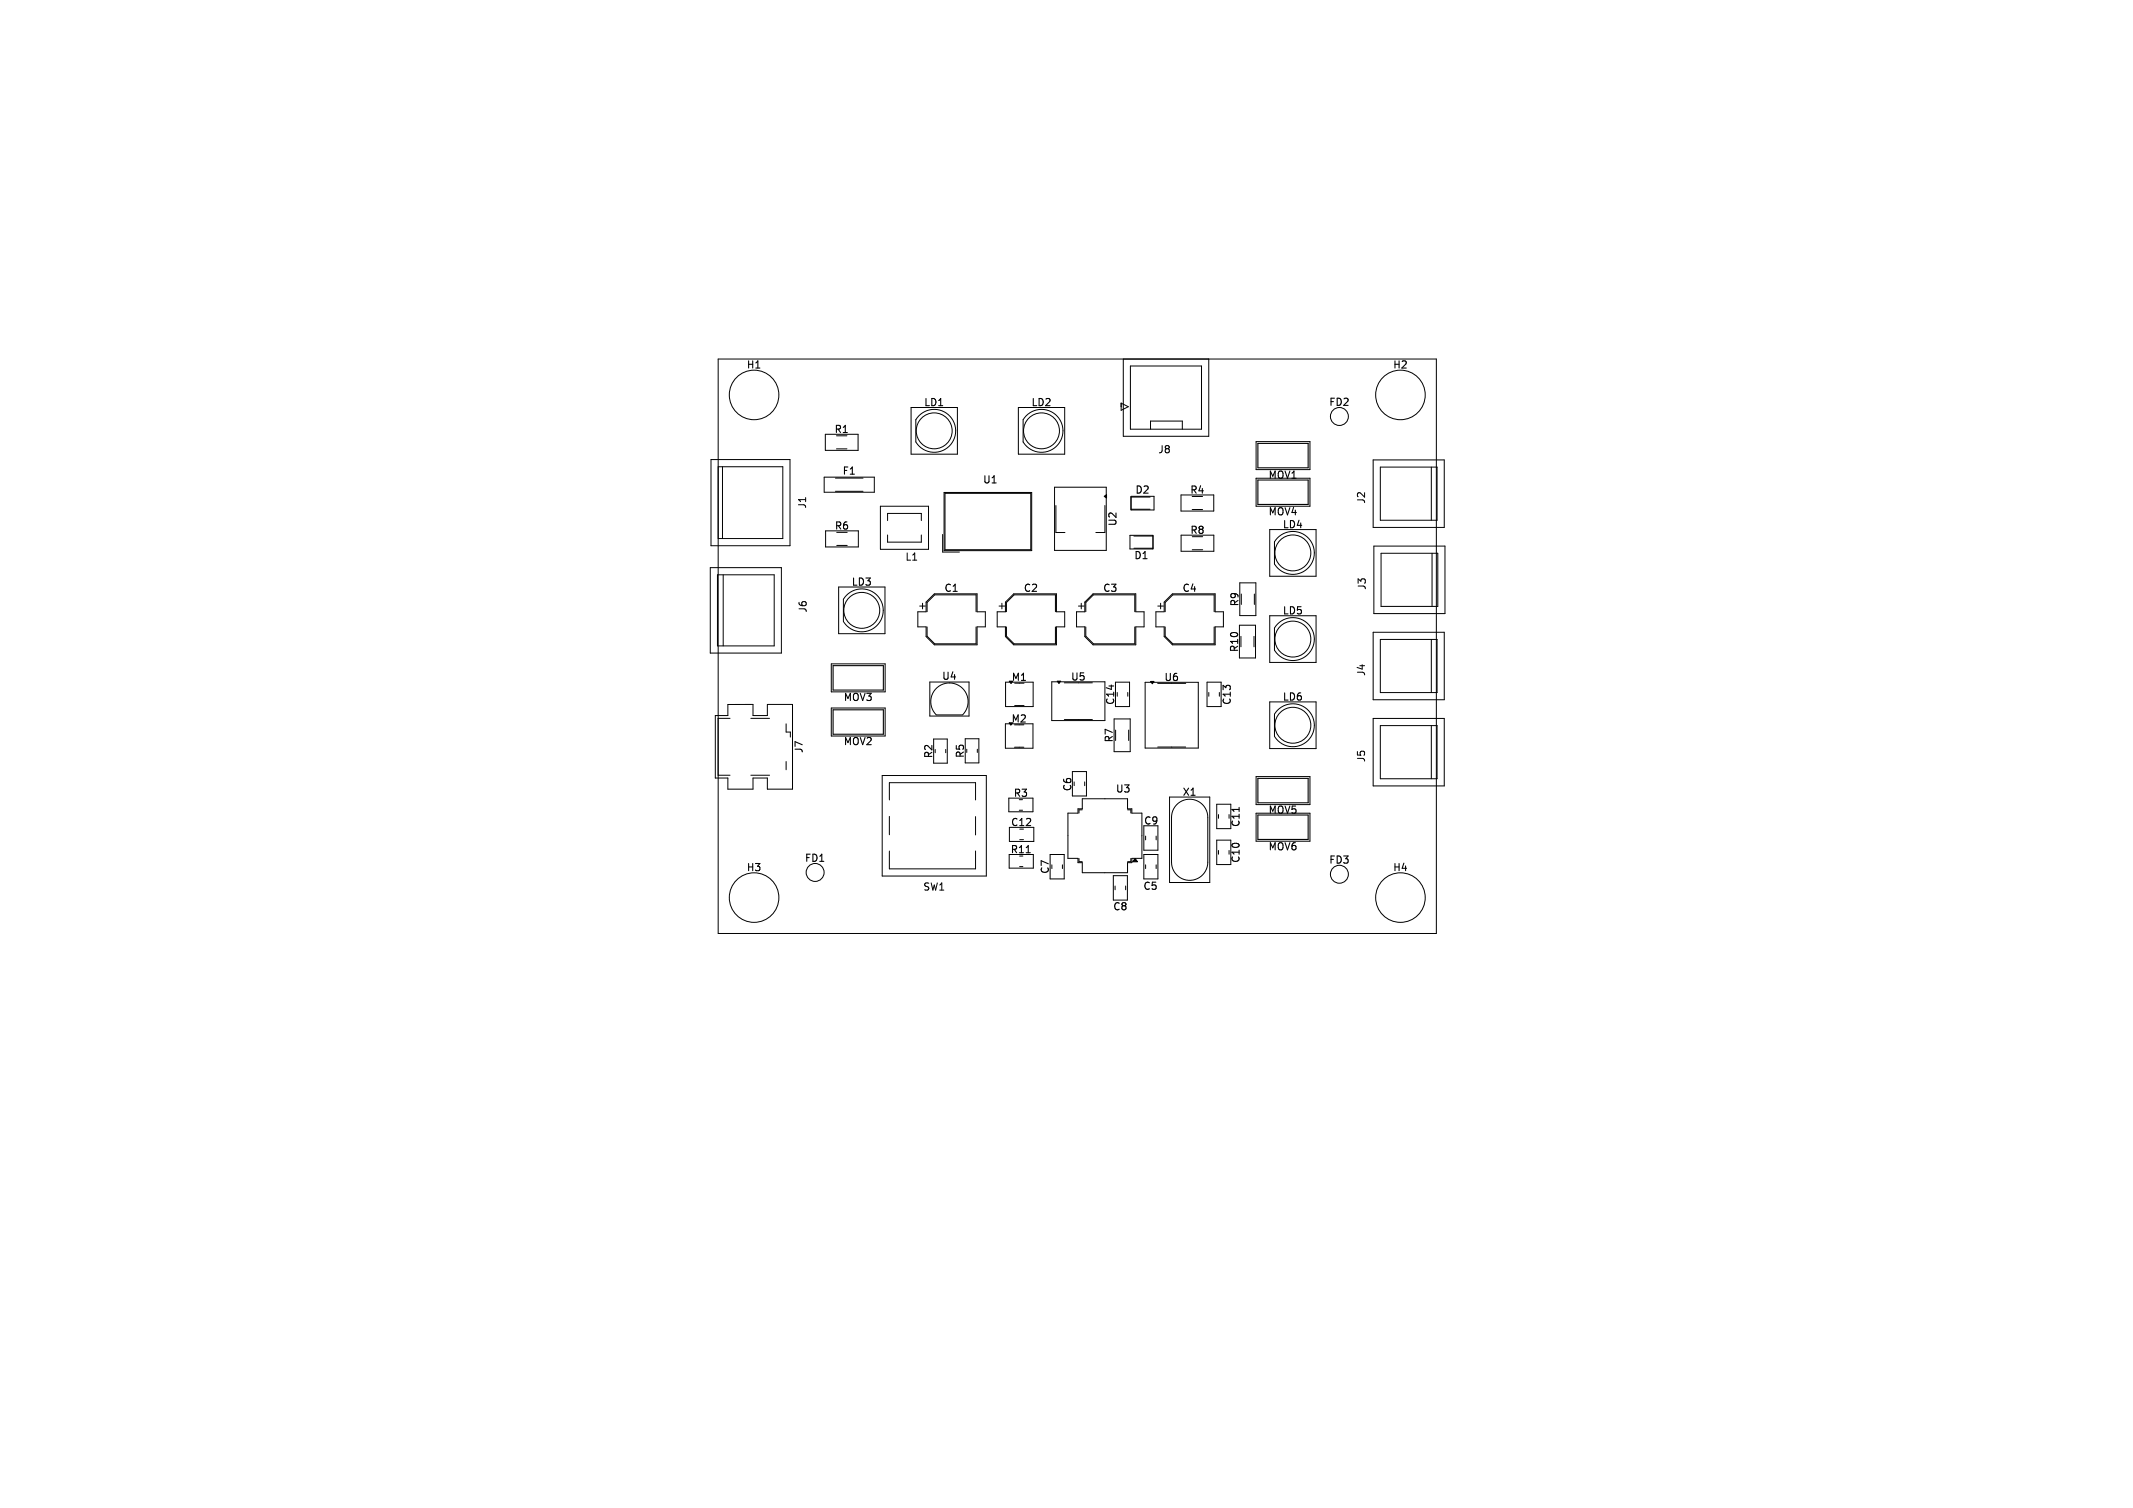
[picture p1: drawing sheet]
<svg xmlns="http://www.w3.org/2000/svg" width="297mm" height="210mm" viewBox="0 0 297 210" stroke-linecap="round" stroke-linejoin="round" font-family="sans-serif">
<defs><g id="words">
<g font-size="1.4">
<text x="103.9" y="51.5">H1</text>
<text x="193.9" y="51.5">H2</text>
<text x="128.6" y="56.8">LD1</text>
<text x="143.5" y="56.8">LD2</text>
<text x="185" y="56.7">FD2</text>
<text x="116.1" y="60.5">R1</text>
<text x="161.2" y="63.3">J8</text>
<text x="112.4" y="70.9" transform="rotate(-90 112.4 70.9)">J1</text>
<text x="117.2" y="66.3">F1</text>
<text x="136.8" y="67.5">U1</text>
<text x="158" y="68.9">D2</text>
<text x="165.6" y="69">R4</text>
<text x="176.5" y="72">MOV4</text>
<text x="176.5" y="66.9">MOV1</text>
<text x="190.2" y="70.2" transform="rotate(-90 190.2 70.2)">J2</text>
<text x="116.1" y="74">R6</text>
<text x="155.7" y="73.4" transform="rotate(-90 155.7 73.4)">U2</text>
<text x="165.6" y="74.6">R8</text>
<text x="178.5" y="73.8">LD4</text>
<text x="118.5" y="81.8">LD3</text>
<text x="126" y="78.2">L1</text>
<text x="131.4" y="82.6">C1</text>
<text x="142.4" y="82.6">C2</text>
<text x="153.5" y="82.6">C3</text>
<text x="157.8" y="78.1">D1</text>
<text x="164.5" y="82.6">C4</text>
<text x="190.3" y="82.2" transform="rotate(-90 190.3 82.2)">J3</text>
<text x="112.5" y="85.4" transform="rotate(-90 112.5 85.4)">J6</text>
<text x="172.7" y="84.6" transform="rotate(-90 172.7 84.6)">R9</text>
<text x="178.5" y="85.8">LD5</text>
<text x="131.1" y="94.9">U4</text>
<text x="140.8" y="95">M1</text>
<text x="149" y="95">U5</text>
<text x="162" y="95">U6</text>
<text x="172.6" y="90.9" transform="rotate(-90 172.6 90.9)">R10</text>
<text x="190.2" y="94.2" transform="rotate(-90 190.2 94.2)">J4</text>
<text x="117.4" y="97.8">MOV3</text>
<text x="140.7" y="100.8">M2</text>
<text x="155.3" y="98.3" transform="rotate(-90 155.3 98.3)">C14</text>
<text x="171.6" y="98.3" transform="rotate(-90 171.6 98.3)">C13</text>
<text x="178.5" y="97.8">LD6</text>
<text x="112" y="105" transform="rotate(-90 112 105)">J7</text>
<text x="117.4" y="104">MOV2</text>
<text x="130" y="105.7" transform="rotate(-90 130 105.7)">R2</text>
<text x="134.4" y="105.7" transform="rotate(-90 134.4 105.7)">R5</text>
<text x="155.2" y="103.5" transform="rotate(-90 155.2 103.5)">R7</text>
<text x="190.2" y="106.2" transform="rotate(-90 190.2 106.2)">J5</text>
<text x="141" y="111.2">R3</text>
<text x="149.4" y="110.3" transform="rotate(-90 149.4 110.3)">C6</text>
<text x="155.3" y="110.6">U3</text>
<text x="164.6" y="111">X1</text>
<text x="176.5" y="113.5">MOV5</text>
<text x="140.6" y="119">R11</text>
<text x="140.7" y="115.2">C12</text>
<text x="159.2" y="115">C9</text>
<text x="172.8" y="115.3" transform="rotate(-90 172.8 115.3)">C11</text>
<text x="176.5" y="118.6">MOV6</text>
<text x="103.9" y="121.5">H3</text>
<text x="112" y="120.2">FD1</text>
<text x="128.5" y="124.2">SW1</text>
<text x="146.2" y="121.8" transform="rotate(-90 146.2 121.8)">C7</text>
<text x="159.1" y="124.1">C5</text>
<text x="172.8" y="120.3" transform="rotate(-90 172.8 120.3)">C10</text>
<text x="185" y="120.5">FD3</text>
<text x="193.9" y="121.5">H4</text>
<text x="154.9" y="127">C8</text>
</g>
</g></defs>
<path d="M175.2 61.7h7v3.4h-7zM175.2 66.9h7v3.4h-7zM116 92.7h7v3.4h-7zM116 98.8h7v3.4h-7zM142.9 118.8h.6M172.5 112.4v.6M175.2 108.4h7v3.4h-7zM175.2 113.5h7v3.4h-7z" fill="none" stroke="#000" stroke-width=".15"/>
<g fill="none" stroke="#000" stroke-width=".14">
<path d="M100 50h100v80h-100zM126.9 56.7h6.4v6.6h-6.4zM127.9 57.9a2.99 2.99 0 0 1 4.4 .1 2.99 2.99 0 0 1-.5 4.4 2.99 2.99 0 0 1-4.3-.9v-3zM141.8 56.7h6.4v6.6h-6.4zM142.9 57.9a2.99 2.99 0 0 1 4.4 .1 2.99 2.99 0 0 1-.5 4.4 2.99 2.99 0 0 1-4.3-.9v-3zM156.1 56.1l1 .5-1 .5zM156.4 50v10.8h11.9v-10.8M157.4 51h9.9v8.8h-9.9zM160.2 59.8v-1.2h4.4v1.2M98.9 79h9.9v12h-9.9zM99 64h11v12h-11zM100 65h9v10h-9"/>
<path d="M100.6 65v10M114.8 66.4h6.9v2.2h-6.9zM114.9 60.5h4.6v2.2h-4.6zM115 73.9h4.5v2.3h-4.5zM116.3 66.6h3.9M116.3 68.4h3.9M116.5 62.5h1.4M116.5 76h1.5M122.6 70.5h6.7v6h-6.7zM123.6 72.5v-1h4.7v1M123.6 74.5v1h4.7v-1M131.3 74.4v2.5h2.3"/>
<path d="M131.5 68.6h12.2v8.1h-12.2zM131.6 68.7h11.9v7.9h-11.9zM146.8 67.9h7.2v8.8h-7.2zM147 70.4v3.8h1.3M153.8 70.4v3.8h-1.2M157.3 74.6h3.2v1.8h-3.2zM157.5 69.2h2.6M157.5 70.9h2.6M157.5 69.1h3.2v1.9h-3.2zM157.9 76.4h2.6M157.9 74.7h2.6M164.4 68.9h4.6v2.3h-4.6z"/>
<path d="M164.5 74.5h4.5v2.3h-4.5zM166 71h1.5M166 76.6h1.5M174.9 66.6h7.5v3.9h-7.5zM174.9 61.5h7.5v3.9h-7.5zM176.8 73.7h6.5v6.6h-6.5zM177.9 74.9a2.99 2.99 0 0 1 4.4 .1 2.99 2.99 0 0 1-.5 4.4 2.99 2.99 0 0 1-4.3-.9v-3zM191.2 64h9.9v9.4h-9.9zM191.3 76h9.9v9.4h-9.9zM192.2 65h7.9v7.4h-7.9zM192.3 77h7.9v7.4h-7.9zM199.3 65v7.4"/>
<path d="M199.4 77v7.4M99.6 99.7h1.8v-1.6h3.4v1.6h2v-1.6h3.6v11.8h-3.6v-1.5h-2v1.5h-3.4v-1.5h-1.8zM99.9 80h7.9v10h-7.9zM100.7 80v10M115.8 92.4h7.4v4h-7.4zM115.8 98.6h7.4v3.9h-7.4zM116.8 81.7h6.4v6.6h-6.4zM117.9 82.9a2.99 2.99 0 0 1 4.4 .1 2.99 2.99 0 0 1-.6 4.4 2.99 2.99 0 0 1-4.3-.9v-3zM128.1 84.4h.7M128.5 84v.8M128.9 83.8l1.2-1.1h6v2.5h1.1v2.1h-1.1v2.5h-6l-1.2-1.1v-1.4h-1.1v-2.1h1.1zM129.1 85.2v-1.3l1.1-1.1h5.7v2.4"/>
<path d="M129.1 87.3v1.3l1.1 1.1h5.7v-2.4M129.5 95h5.4v4.7h-5.4zM130.4 99.5a2.6 2.6 0 0 1 0-3.6 2.6 2.6 0 0 1 3.6 0 2.6 2.6 0 0 1 0 3.6M130.4 99.6h3.6M139.1 84.4h.8M139.5 84v.8M140 83.8l1.2-1.1h5.9v2.5h1.1v2.1h-1.1v2.5h-5.9l-1.2-1.1v-1.4h-1.1v-2.1h1.1zM140 95h3.9v3.4h-3.9zM140.1 85.2v-1.3l1.1-1.1h5.8v2.4M140.1 87.3v1.3l1.1 1.1h5.8v-2.4M141.3 98.3h1.3M146.5 95h7.4v5.4h-7.4z"/>
<path d="M148.2 95.1h3.9M150.2 84.4h.7M150.6 84v.8M151 83.8l1.2-1.1h6v2.5h1.1v2.1h-1.1v2.5h-6l-1.2-1.1v-1.4h-1.1v-2.1h1.1zM151.2 85.2v-1.3l1.1-1.1h5.7v2.4M151.2 87.3v1.3l1.1 1.1h5.7v-2.4M155.3 95h2v3.4h-2zM157 96.4v.6M159.5 95h7.4v9.2h-7.4zM161.2 95.2h3.9M161.2 84.4h.8M161.6 84v.8"/>
<path d="M162.1 83.8l1.2-1.1h5.9v2.5h1.1v2.1h-1.1v2.5h-5.9l-1.2-1.1v-1.4h-1.2v-2.1h1.2zM162.2 85.2v-1.3l1.1-1.1h5.8v2.4M162.2 87.3v1.3l1.1 1.1h5.8v-2.4M168.1 95h1.9v3.4h-1.9zM168.3 96.4v.6M169.8 96.4v.6M172.6 87.1h2.2v4.5h-2.2zM172.6 81.2h2.3v4.5h-2.3zM174.6 88.6v1.5M174.7 82.7v1.5M176.8 85.7h6.5v6.6h-6.5zM176.8 97.8h6.5v6.4h-6.5z"/>
<path d="M177.9 86.9a2.99 2.99 0 0 1 4.4 .1 2.99 2.99 0 0 1-.5 4.4 2.99 2.99 0 0 1-4.3-.9v-3zM177.9 98.9a2.99 2.99 0 0 1 4.4 .1 2.99 2.99 0 0 1-.5 4.4 2.99 2.99 0 0 1-4.3-.9v-3zM191.2 88.1h9.9v9.3h-9.9zM192.2 89.1h7.9v7.3h-7.9zM199.3 89.1v7.3M101.7 100h-1.7v8h1.7M104.5 100h2.6M104.5 108h2.6M109.5 100.8v1.2h.6v.7M109.5 106.1v1.1M122.8 108h14.5v14h-14.5zM123.8 111.4v-2.4h12v2.4"/>
<path d="M123.8 113.7v2.5M130 102.9h1.9v3.4h-1.9zM131.7 104.4v.4M134.4 102.9h1.9v3.3h-1.9zM135.8 118.5v2.5h-12v-2.5M135.8 113.7v2.6M136.1 104.3v.5M140 100.8h3.8v3.4h-3.8zM140.5 111.1h3.3v2h-3.3zM140.5 119h3.4v1.9h-3.4zM140.5 115.2h3.4v2h-3.4zM141.3 104.1h1.3"/>
<path d="M141.9 112.8h.5M142 116.9h.5M146.2 119h2v3.4h-2zM148.2 100.2h3.9M148.7 113.2h1.4v-.6h.6v-1.4h6.3v1.4h.6v.6h1.4v6.3h-1.4v.6h-.6v1.4h-6.3v-1.4h-.6v-.6h-1.4zM149.3 107.4h2v3.4h-2zM150.2 119.5v.5h.5M150.7 112.8h-.5v.4M151 108.9v.5M155.1 100.1h2.3v4.6h-2.3zM157 112.8h.5v.4M157.2 101.7v1.4"/>
<path d="M157.5 119.5v.5h-.5M159.3 115v3.4h1.9v-3.4M159.3 119h1.9v3.4h-1.9zM159.5 116.4v.6M161 116.4v.6M161.2 104h3.9M162.9 111h5.5v11.9h-5.5zM163.8 112.1a2.52 2.52 0 0 1 2.8-.6 2.52 2.52 0 0 1 1.6 2.3v6.3a2.53 2.53 0 0 1-2.6 2.5 2.53 2.53 0 0 1-2.5-2.5v-6.6l.2-.6zM169.4 112h2v3.4h-2zM169.4 117h2v3.4h-2zM169.7 113.4v.6M169.7 118.4v.6"/>
<path d="M171.1 113.4v.6M171.1 118.4v.6M174.9 108.1h7.5v4h-7.5zM174.9 113.2h7.5v3.9h-7.5zM191.2 100.1h9.9v9.4h-9.9zM192.2 101.1h7.9v7.4h-7.9zM199.3 101.1v7.4M142 120.7h.4M147.9 120.4v.6M155 121.9h2v3.5h-2zM155.3 123.4v.5M156.7 123.4v.5"/>
<path d="M159.5 120.4v.6M161 120.4v.6"/>
<circle cx="105" cy="55" r="3.4"/>
<circle cx="130.1" cy="60" r="2.5"/>
<circle cx="145" cy="60" r="2.5"/>
<circle cx="186.5" cy="58" r="1.25"/>
<circle cx="195" cy="55" r="3.4"/>
<circle cx="180" cy="77" r="2.5"/>
<circle cx="120" cy="85" r="2.5"/>
<circle cx="180" cy="89" r="2.5"/>
<circle cx="180" cy="101" r="2.5"/>
<circle cx="105" cy="125" r="3.5"/>
<circle cx="113.5" cy="121.5" r="1.25"/>
<circle cx="186.5" cy="121.7" r="1.25"/>
<circle cx="195" cy="125" r="3.4"/>
</g>
<path d="M153.7 69.1l.4-.2v.5zM147.2 94.9h.5l-.2 .3zM160.2 94.9h.5l-.2 .3zM158 119.5l.4 .5h-.7z" fill="#000" stroke="#000" stroke-width=".14"/>
<use href="#words"/>
</svg>
